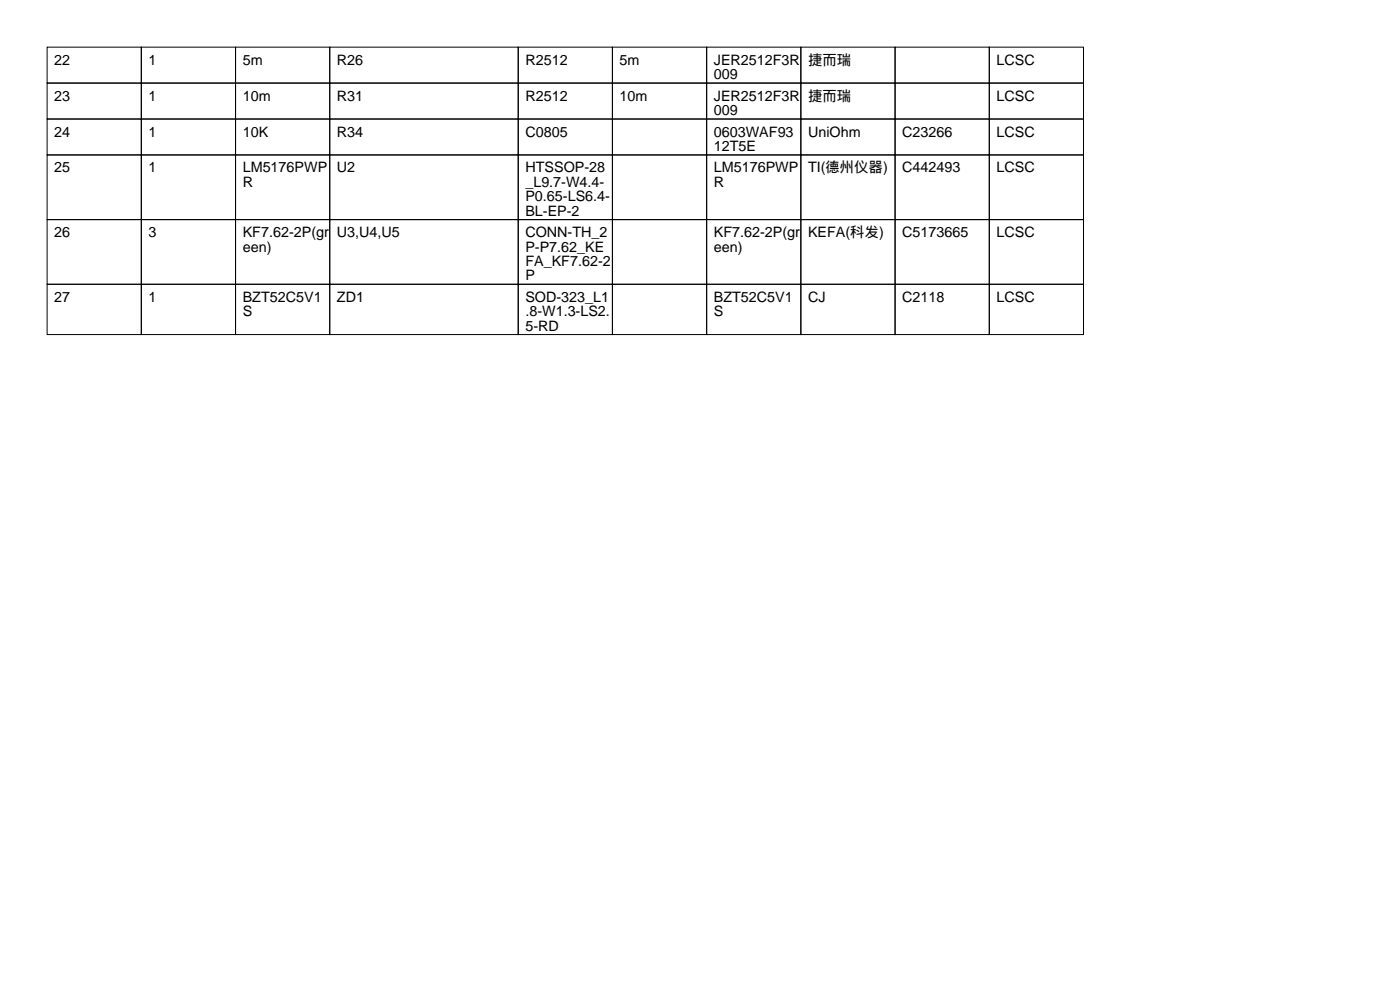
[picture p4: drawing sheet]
<svg xmlns="http://www.w3.org/2000/svg" width="297mm" height="210mm" viewBox="0 0 297 210" stroke-linecap="round" stroke-linejoin="round" font-family="sans-serif">
<defs><g id="words">
<g font-size="3">
<text x="11.5" y="13.7">22</text>
<text x="31.5" y="13.7">1</text>
<text x="51.5" y="13.7">5m</text>
<text x="71.5" y="13.7">R26</text>
<text x="111.5" y="13.7">R2512</text>
<text x="131.5" y="13.7">5m</text>
<text x="151.5" y="13.7">JER2512F3R</text>
<text x="151.5" y="16.8">009</text>
<text x="171.5" y="13.7">捷而瑞</text>
<text x="211.5" y="13.7">LCSC</text>
<text x="11.5" y="21.3">23</text>
<text x="31.5" y="21.3">1</text>
<text x="51.5" y="21.3">10m</text>
<text x="71.5" y="21.3">R31</text>
<text x="111.5" y="21.3">R2512</text>
<text x="131.5" y="21.3">10m</text>
<text x="151.5" y="21.3">JER2512F3R</text>
<text x="171.5" y="21.3">捷而瑞</text>
<text x="211.5" y="21.3">LCSC</text>
<text x="11.5" y="29">24</text>
<text x="31.5" y="29">1</text>
<text x="51.5" y="29">10K</text>
<text x="71.5" y="29">R34</text>
<text x="111.5" y="29">C0805</text>
<text x="151.5" y="24.4">009</text>
<text x="151.5" y="29">0603WAF93</text>
<text x="171.5" y="29">UniOhm</text>
<text x="191.5" y="29">C23266</text>
<text x="211.5" y="29">LCSC</text>
<text x="151.5" y="32">12T5E</text>
<text x="11.5" y="36.6">25</text>
<text x="31.5" y="36.6">1</text>
<text x="51.5" y="36.6">LM5176PWP</text>
<text x="51.5" y="39.6">R</text>
<text x="71.5" y="36.6">U2</text>
<text x="111.5" y="36.6">HTSSOP-28</text>
<text x="111.5" y="39.6">_L9.7-W4.4-</text>
<text x="151.5" y="36.6">LM5176PWP</text>
<text x="151.5" y="39.6">R</text>
<text x="171.5" y="36.6">TI(德州仪器)</text>
<text x="191.5" y="36.6">C442493</text>
<text x="211.5" y="36.6">LCSC</text>
<text x="111.5" y="42.7">P0.65-LS6.4-</text>
<text x="111.5" y="45.7">BL-EP-2</text>
<text x="11.5" y="50.3">26</text>
<text x="31.5" y="50.3">3</text>
<text x="51.5" y="50.3">KF7.62-2P(gr</text>
<text x="51.5" y="53.3">een)</text>
<text x="71.5" y="50.3">U3,U4,U5</text>
<text x="111.5" y="50.3">CONN-TH_2</text>
<text x="111.5" y="53.3">P-P7.62_KE</text>
<text x="151.5" y="50.3">KF7.62-2P(gr</text>
<text x="151.5" y="53.3">een)</text>
<text x="171.5" y="50.3">KEFA(科发)</text>
<text x="191.5" y="50.3">C5173665</text>
<text x="211.5" y="50.3">LCSC</text>
<text x="111.5" y="56.4">FA_KF7.62-2</text>
<text x="111.5" y="59.4">P</text>
<text x="11.5" y="64">27</text>
<text x="31.5" y="64">1</text>
<text x="51.5" y="64">BZT52C5V1</text>
<text x="71.5" y="64">ZD1</text>
<text x="111.5" y="64">SOD-323_L1</text>
<text x="151.5" y="64">BZT52C5V1</text>
<text x="171.5" y="64">CJ</text>
<text x="191.5" y="64">C2118</text>
<text x="211.5" y="64">LCSC</text>
<text x="51.5" y="67.1">S</text>
<text x="111.5" y="67.1">.8-W1.3-LS2.</text>
<text x="111.5" y="70.1">5-RD</text>
<text x="151.5" y="67.1">S</text>
</g>
</g></defs>
<g fill="none" stroke="#000" stroke-width=".21">
<path d="M10 10h20v7.6h-20zM10 17.6h20v7.6h-20zM30 10h20v7.6h-20zM30 17.6h20v7.6h-20zM50 10h20v7.6h-20zM50 17.6h20v7.6h-20zM70 10h40v7.6h-40zM70 17.6h40v7.6h-40zM110 10h20v7.6h-20zM110 17.6h20v7.6h-20zM130 10h20v7.6h-20zM130 17.6h20v7.6h-20z"/>
<path d="M150 10h20v7.6h-20zM150 17.6h20v7.6h-20zM170 10h20v7.6h-20zM170 17.6h20v7.6h-20zM190 10h20v7.6h-20zM190 17.6h20v7.6h-20zM210 10h20v7.6h-20zM210 17.6h20v7.6h-20zM10 25.2h20v7.7h-20zM10 32.9h20v13.7h-20zM30 25.2h20v7.7h-20zM30 32.9h20v13.7h-20z"/>
<path d="M50 25.2h20v7.7h-20zM50 32.9h20v13.7h-20zM70 25.2h40v7.7h-40zM70 32.9h40v13.7h-40zM110 25.2h20v7.7h-20zM110 32.9h20v13.7h-20zM130 25.2h20v7.7h-20zM130 32.9h20v13.7h-20zM150 25.2h20v7.7h-20zM150 32.9h20v13.7h-20zM170 25.2h20v7.7h-20zM170 32.9h20v13.7h-20z"/>
<path d="M190 25.2h20v7.7h-20zM190 32.9h20v13.7h-20zM210 25.2h20v7.7h-20zM210 32.9h20v13.7h-20zM10 46.6h20v13.7h-20zM30 46.6h20v13.7h-20zM50 46.6h20v13.7h-20zM70 46.6h40v13.7h-40zM110 46.6h20v13.7h-20zM130 46.6h20v13.7h-20zM150 46.6h20v13.7h-20zM170 46.6h20v13.7h-20z"/>
<path d="M190 46.6h20v13.7h-20zM210 46.6h20v13.7h-20zM10 60.3h20v10.7h-20zM30 60.3h20v10.7h-20zM50 60.3h20v10.7h-20zM70 60.3h40v10.7h-40zM110 60.3h20v10.7h-20zM130 60.3h20v10.7h-20zM150 60.3h20v10.7h-20zM170 60.3h20v10.7h-20zM190 60.3h20v10.7h-20zM210 60.3h20v10.7h-20z"/>
</g>
<use href="#words"/>
</svg>
